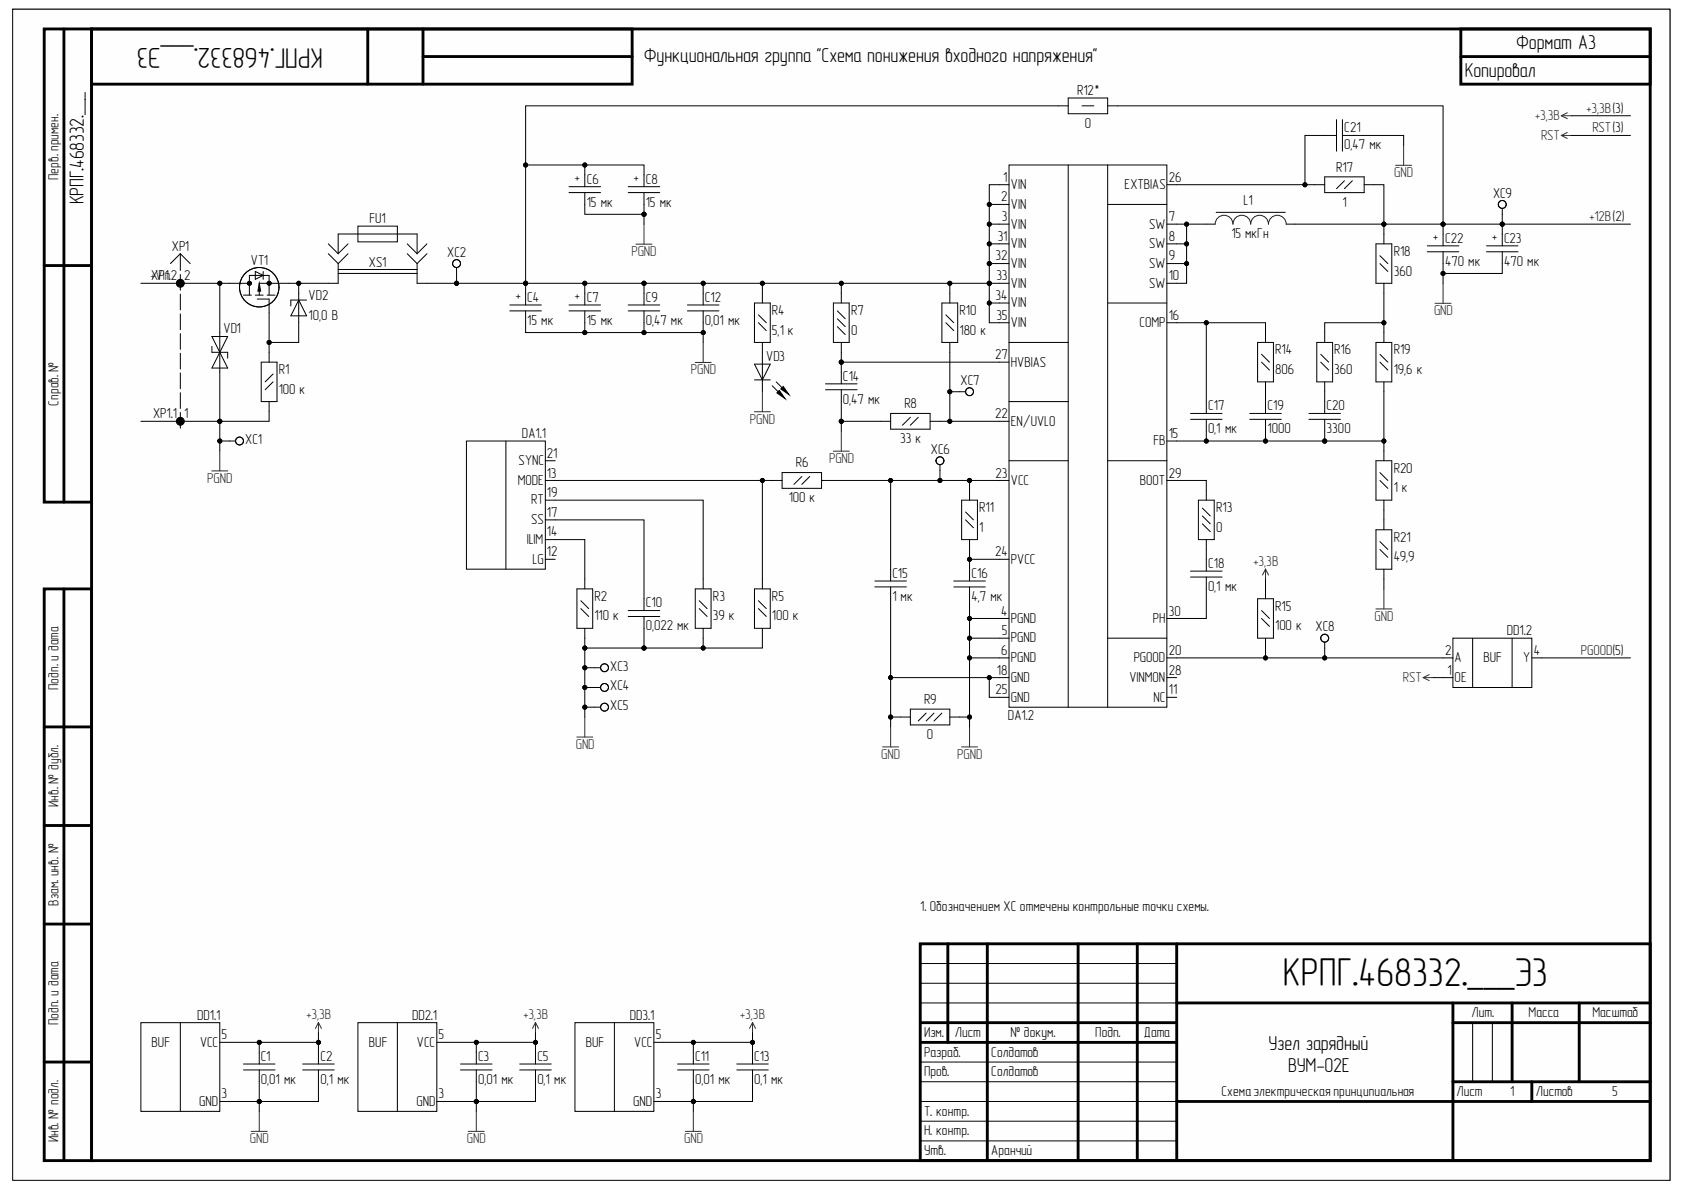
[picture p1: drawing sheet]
<svg xmlns="http://www.w3.org/2000/svg" width="297mm" height="210mm" viewBox="0 0 297 210" stroke-linecap="round" stroke-linejoin="round" font-family="sans-serif">
<defs><g id="words">
<text font-size="7.1" x="226.3" y="173.9">КРПГ.468332.___Э3</text>
<text font-size="5.1" x="57" y="8.5" transform="rotate(-180 57 8.5)">КРПГ.468332.___Э3</text>
<g font-size="3.6">
<text x="113.6" y="10.9">Функциональная группа &quot;Схема понижения входного напряжения&quot;</text>
<text x="267.4" y="8.6">Формат А3</text>
<text x="258.4" y="13.5">Копировал</text>
<text x="14.8" y="36" transform="rotate(-90 14.8 36)">КРПГ.468332.___</text>
<text x="223.8" y="185.2">Узел зарядный</text>
<text x="227.2" y="189">ВУМ-02Е</text>
</g>
<g font-size="2.6">
<text x="10.3" y="31.7" transform="rotate(-90 10.3 31.7)">Перв. примен.</text>
<text x="10.3" y="71.5" transform="rotate(-90 10.3 71.5)">Справ. №</text>
<text x="10.3" y="121.7" transform="rotate(-90 10.3 121.7)">Подп. и дата</text>
<text x="10.3" y="142.3" transform="rotate(-90 10.3 142.3)">Инв. № дубл.</text>
<text x="10.3" y="159.7" transform="rotate(-90 10.3 159.7)">Взам. инв. №</text>
<text x="10.3" y="180.8" transform="rotate(-90 10.3 180.8)">Подп. и дата</text>
<text x="10.3" y="201.5" transform="rotate(-90 10.3 201.5)">Инв. № подл.</text>
</g>
<g font-size="2.5">
<text x="190" y="16.7">R12*</text>
<text x="191.3" y="22.5">0</text>
<text x="237.1" y="23.3">C21</text>
<text x="237.1" y="26.3">0,47 мк</text>
<text x="101.4" y="32.1">+</text>
<text x="103.5" y="32.4">C6</text>
<text x="111.8" y="32.1">+</text>
<text x="113.9" y="32.4">C8</text>
<text x="176.6" y="35.5">2</text>
<text x="177" y="32.1">1</text>
<text x="178.3" y="33.3">VIN</text>
<text x="198.4" y="33.3">EXTBIAS</text>
<text x="206.1" y="32.1">26</text>
<text x="235.7" y="30.3">R17</text>
<text x="263.4" y="34.8">XC9</text>
<text x="65.2" y="39.3">FU1</text>
<text x="103.5" y="36.5">15 мк</text>
<text x="113.9" y="36.5">15 мк</text>
<text x="176.7" y="39">3</text>
<text x="178.3" y="36.9">VIN</text>
<text x="178.3" y="40.3">VIN</text>
<text x="202.7" y="40.3">SW</text>
<text x="206.1" y="39">7</text>
<text x="219.3" y="36.2">L1</text>
<text x="236.8" y="36.5">1</text>
<text x="30.3" y="44.2">XP1</text>
<text x="44.3" y="46.7">VT1</text>
<text x="65.1" y="47">XS1</text>
<text x="78.9" y="45.2">XC2</text>
<text x="175.6" y="45.9">32</text>
<text x="176" y="42.5">31</text>
<text x="178.3" y="43.8">VIN</text>
<text x="178.3" y="47.3">VIN</text>
<text x="202.7" y="43.8">SW</text>
<text x="202.7" y="47.3">SW</text>
<text x="206.1" y="42.5">8</text>
<text x="206.1" y="45.9">9</text>
<text x="217.2" y="42">15 мкГн</text>
<text x="245.8" y="45.2">R18</text>
<text x="252.8" y="42.5">+</text>
<text x="254.9" y="46.9">470 мк</text>
<text x="254.9" y="42.8">C22</text>
<text x="263.2" y="42.5">+</text>
<text x="265.3" y="46.9">470 мк</text>
<text x="265.3" y="42.8">C23</text>
<text x="26.7" y="49.4">XP1.2</text>
<text x="32.5" y="49.4">2</text>
<text x="54.4" y="52.9">VD2</text>
<text x="91" y="52.9">+</text>
<text x="93" y="53.3">C4</text>
<text x="101.4" y="52.9">+</text>
<text x="103.5" y="53.3">C7</text>
<text x="113.9" y="53.3">C9</text>
<text x="124.3" y="53.3">C12</text>
<text x="175.6" y="52.9">34</text>
<text x="175.8" y="49.4">33</text>
<text x="178.3" y="50.7">VIN</text>
<text x="202.7" y="50.7">SW</text>
<text x="206.1" y="49.4">10</text>
<text x="245.8" y="48.6">360</text>
<text x="39.4" y="58.8">VD1</text>
<text x="54.4" y="56.4">10,0 В</text>
<text x="93" y="57.3">15 мк</text>
<text x="103.5" y="57.3">15 мк</text>
<text x="113.9" y="57.3">0,47 мк</text>
<text x="124.3" y="57.3">0,01 мк</text>
<text x="136.2" y="59">5,1 к</text>
<text x="136.2" y="55.6">R4</text>
<text x="150.1" y="59">0</text>
<text x="150.1" y="55.6">R7</text>
<text x="169.3" y="59">180 к</text>
<text x="169.3" y="55.6">R10</text>
<text x="175.8" y="56.4">35</text>
<text x="178.3" y="54.2">VIN</text>
<text x="178.3" y="57.7">VIN</text>
<text x="201" y="57.7">COMP</text>
<text x="206.1" y="56.4">16</text>
<text x="49.2" y="66">R1</text>
<text x="135.1" y="63.7">VD3</text>
<text x="175.5" y="63.3">27</text>
<text x="178.3" y="64.7">HVBIAS</text>
<text x="224.9" y="66">806</text>
<text x="224.9" y="62.5">R14</text>
<text x="235.3" y="66">360</text>
<text x="235.3" y="62.5">R16</text>
<text x="245.8" y="66">19,6 к</text>
<text x="245.8" y="62.5">R19</text>
<text x="49.2" y="69.4">100 к</text>
<text x="148.7" y="71.2">0,47 мк</text>
<text x="148.7" y="67.1">C14</text>
<text x="169.4" y="67.8">XC7</text>
<text x="27" y="73.7">XP1.1</text>
<text x="32.5" y="73.7">1</text>
<text x="92.1" y="77.2">DA1.1</text>
<text x="159.5" y="72.1">R8</text>
<text x="175.5" y="73.7">22</text>
<text x="178.3" y="75.1">EN/UVLO</text>
<text x="206.1" y="77.2">15</text>
<text x="213.1" y="76.4">0,1 мк</text>
<text x="213.1" y="72.4">C17</text>
<text x="223.6" y="76.4">1000</text>
<text x="223.6" y="72.4">C19</text>
<text x="234" y="76.4">3300</text>
<text x="234" y="72.4">C20</text>
<text x="43.2" y="78.3">XC1</text>
<text x="91.5" y="82">SYNC</text>
<text x="96.5" y="80.8">21</text>
<text x="140.4" y="82.5">R6</text>
<text x="158.8" y="78.1">33 к</text>
<text x="164.2" y="80">XC6</text>
<text x="203.4" y="78.6">FB</text>
<text x="245.8" y="83.4">R20</text>
<text x="91.3" y="85.5">MODE</text>
<text x="93.7" y="89">RT</text>
<text x="96.5" y="84.2">13</text>
<text x="96.5" y="87.7">19</text>
<text x="139.1" y="88.6">100 к</text>
<text x="175.6" y="84.2">23</text>
<text x="178.3" y="85.5">VCC</text>
<text x="201.1" y="85.5">BOOT</text>
<text x="206.1" y="84.2">29</text>
<text x="245.8" y="86.9">1 к</text>
<text x="92.9" y="96">ILIM</text>
<text x="93.7" y="92.5">SS</text>
<text x="96.5" y="94.6">14</text>
<text x="96.5" y="91.2">17</text>
<text x="172.7" y="93.8">1</text>
<text x="172.7" y="90.3">R11</text>
<text x="214.5" y="93.8">0</text>
<text x="214.5" y="90.3">R13</text>
<text x="245.8" y="95.6">R21</text>
<text x="93.9" y="99.5">LG</text>
<text x="96.5" y="98.1">12</text>
<text x="157.4" y="101.9">C15</text>
<text x="171.4" y="101.9">C16</text>
<text x="175.5" y="98.1">24</text>
<text x="178.3" y="99.5">PVCC</text>
<text x="213.1" y="100.2">C18</text>
<text x="245.8" y="99">49,9</text>
<text x="104.9" y="106">R2</text>
<text x="113.9" y="107.1">C10</text>
<text x="125.8" y="106">R3</text>
<text x="136.2" y="106">R5</text>
<text x="157.4" y="106">1 мк</text>
<text x="171.4" y="106">4,7 мк</text>
<text x="213.1" y="104.3">0,1 мк</text>
<text x="224.9" y="107.7">R15</text>
<text x="104.9" y="109.4">110 к</text>
<text x="113.9" y="111.2">0,022 мк</text>
<text x="125.8" y="109.4">39 к</text>
<text x="136.2" y="109.4">100 к</text>
<text x="176.6" y="108.6">4</text>
<text x="176.7" y="112.1">5</text>
<text x="178.3" y="109.9">PGND</text>
<text x="178.3" y="113.3">PGND</text>
<text x="203.4" y="109.9">PH</text>
<text x="206.1" y="108.6">30</text>
<text x="224.9" y="111.2">100 к</text>
<text x="232" y="111.3">XC8</text>
<text x="265.8" y="112.1">DD1.2</text>
<text x="107.6" y="118.3">XC3</text>
<text x="175.9" y="119">18</text>
<text x="176.6" y="115.5">6</text>
<text x="178.3" y="116.8">PGND</text>
<text x="200" y="116.8">PGOOD</text>
<text x="206.1" y="119">28</text>
<text x="206.1" y="115.5">20</text>
<text x="254.9" y="115.5">2</text>
<text x="255.3" y="119">1</text>
<text x="256.6" y="116.8">A</text>
<text x="261.7" y="116.8">BUF</text>
<text x="268.7" y="116.8">Y</text>
<text x="270.5" y="115.5">4</text>
<text x="107.6" y="121.8">XC4</text>
<text x="107.6" y="125.2">XC5</text>
<text x="163" y="124.2">R9</text>
<text x="175.6" y="122.5">25</text>
<text x="178.3" y="120.3">GND</text>
<text x="178.3" y="123.8">GND</text>
<text x="199.2" y="120.3">VINMON</text>
<text x="203.4" y="123.8">NC</text>
<text x="206.1" y="122.5">11</text>
<text x="256.6" y="120.3">OE</text>
<text x="163.5" y="130.3">0</text>
<text x="177.8" y="127">DA1.2</text>
<text x="162.3" y="160.7">1. Обозначением XC отмечены контрольные точки схемы.</text>
<text x="34.8" y="179.9">DD1.1</text>
<text x="72.7" y="179.9">DD2.1</text>
<text x="111.1" y="179.9">DD3.1</text>
<text x="259.5" y="179.4">Лит.</text>
<text x="269.6" y="179.4">Масса</text>
<text x="280.9" y="179.4">Масштаб</text>
<text x="26.7" y="184.6">BUF</text>
<text x="35.3" y="184.6">VCC</text>
<text x="39.1" y="183.3">5</text>
<text x="65.1" y="184.6">BUF</text>
<text x="73.5" y="184.6">VCC</text>
<text x="77.3" y="183.3">5</text>
<text x="103.3" y="184.6">BUF</text>
<text x="111.9" y="184.6">VCC</text>
<text x="115.7" y="183.3">5</text>
<text x="163" y="182.9">Изм.</text>
<text x="168.4" y="182.9">Лист</text>
<text x="178.2" y="182.9">№ докум.</text>
<text x="193.2" y="182.9">Подп.</text>
<text x="201.7" y="182.9">Дата</text>
<text x="46" y="191.2">0,01 мк</text>
<text x="46" y="187.1">C1</text>
<text x="56.5" y="191.2">0,1 мк</text>
<text x="56.5" y="187.1">C2</text>
<text x="84.4" y="191.2">0,01 мк</text>
<text x="84.4" y="187.1">C3</text>
<text x="94.8" y="191.2">0,1 мк</text>
<text x="94.8" y="187.1">C5</text>
<text x="122.6" y="191.2">0,01 мк</text>
<text x="122.6" y="187.1">C11</text>
<text x="133" y="191.2">0,1 мк</text>
<text x="133" y="187.1">C13</text>
<text x="163" y="186.4">Разраб.</text>
<text x="163" y="189.8">Пров.</text>
<text x="174.8" y="186.4">Солдатов</text>
<text x="174.8" y="189.8">Солдатов</text>
<text x="35.1" y="195.1">GND</text>
<text x="39.1" y="193.7">3</text>
<text x="73.5" y="195.1">GND</text>
<text x="77.3" y="193.7">3</text>
<text x="111.7" y="195.1">GND</text>
<text x="115.7" y="193.7">3</text>
<text x="163" y="196.8">Т. контр.</text>
<text x="215.5" y="193.3">Схемаэлектрическая принципиальная</text>
<text x="256.9" y="193.3">Лист</text>
<text x="266.4" y="193.3">1</text>
<text x="270.9" y="193.3">Листов</text>
<text x="284.3" y="193.3">5</text>
<text x="163" y="200.3">Н. контр.</text>
<text x="163" y="203.8">Утв.</text>
<text x="174.8" y="203.8">Аранчий</text>
</g>
<g font-size="2.5" fill="#2e2e2e">
<text x="270.8" y="21.2">+3,3В</text>
<text x="271.8" y="24.7">RST</text>
<text x="245.9" y="31.3">GND</text>
<text x="111.4" y="45.2">PGND</text>
<text x="252.9" y="55.6">GND</text>
<text x="121.9" y="66">PGND</text>
<text x="132.3" y="74.8">PGND</text>
<text x="146.2" y="81.7">PGND</text>
<text x="221.1" y="99.8">+3,3В</text>
<text x="242.5" y="109.5">GND</text>
<text x="247.4" y="120.3">RST</text>
<text x="101.6" y="132.1">GND</text>
<text x="155.5" y="133.9">GND</text>
<text x="168.8" y="133.9">PGND</text>
<text x="54.1" y="179.8">+3,3В</text>
<text x="92.3" y="179.8">+3,3В</text>
<text x="130.6" y="179.8">+3,3В</text>
<text x="44.1" y="201.7">GND</text>
<text x="82.3" y="201.7">GND</text>
<text x="120.7" y="201.7">GND</text>
</g>
<g font-size="2.5" fill="#262626">
<text x="279.9" y="19.9">+3,3В(3)</text>
<text x="280.9" y="23.3">RST(3)</text>
<text x="280.4" y="39">+12В(2)</text>
<text x="26.6" y="49.4">+Vin</text>
<text x="36.6" y="85.2">PGND</text>
<text x="278.8" y="115.5">PGOOD(5)</text>
</g>
</g></defs>
<path d="M2.2 1.6h292.4v206.6h-292.4z" fill-rule="evenodd" fill="#fefefe"/>
<path d="M2.2 1.6h292.4v206.6h-292.4z" fill="none" stroke="#000" stroke-width=".18"/>
<path d="M2.2 1.6h292.4v206.6h-292.4z" fill-rule="evenodd" fill="#fefefe"/>
<g fill="none" stroke="#000" stroke-width=".18">
<path d="M2.2 1.6h292.4v206.6h-292.4zM188.4 18.7h-95.7v10.4h20.9v1.7M188.4 17.3h7v2.8h-7zM190.9 18.7h2M195.4 18.7h59.1v24.7M63.1 39.9h7v2.8h-7zM92.7 29.1v24.7M100.4 34h5.5M100.4 32.9h5.5M103.2 29.1v3.8M103.2 34v3.8h10.4M110.8 34h5.6"/>
<path d="M110.8 32.9h5.6M113.6 30.8v2.1M113.6 34v5.5M178 29.1h27.8v95.6h-27.8zM178 39.5h-3.5v3.5M178 36.1h-3.5v3.4M178 32.6h-3.5v3.5M188.4 29.1v95.6M195.4 29.1v95.6M195.4 36.1h10.4M205.8 39.5h8.5M205.8 32.6h27.9"/>
<path d="M209.3 39.5v10.5h-3.5M214.5 37.5h12.2M226.9 39.5h60.7M233.7 31.2h6.9v2.8h-6.9zM235.7 23.9h-5.5v8.7M235.7 21.1v5.6M236.8 23.9h10.8v1.7M236.8 21.1v5.6M237.1 31.9l-1.4 1.4M238.5 31.9l-1.4 1.4M240.6 32.6h3.5v10.4M265 36.8v6.6"/>
<path d="M277.2 20.4h10.4M277.2 23.9h10.4M24.8 50h19.2M31.8 44.8v2.9M31.8 48.4v2.8M31.8 51.9v2.8M31.8 55.4v2.7M31.8 58.8v2.8M31.8 44.8l-1.7 1.7M31.8 44.8l1.7 1.7M37.4 59.4h2.8l-2.8 5.5h2.8zM38.8 50v29.5"/>
<path d="M42.9 52.1h1.4M44 52.1v-3.5h3.5v3.5M45 52.1h1.4M45 47.9l1.4 .7-1.4 .7zM45.4 52.7h2.1v7.7M45.7 50l.3 1.4h-.5zM45.7 51v1.1M46.4 47.9v1.4M47.1 52.1h1.4M52.7 50v10.4h-5.2v3.5M52.7 52.9l1.4 2.8h-2.8zM54.1 52.9h-2.8v1.1"/>
<path d="M57.9 44.8l1.8 1.7M57.9 43l1.8 1.8M59.7 46.5v3.5h-14M59.7 44.8v-3.5h13.9v3.5M59.7 47.5h13.9M59.7 48.2h13.9M61.4 44.8l-1.7 1.7M61.4 43l-1.7 1.8M71.8 44.8l1.8 1.7M71.8 43l1.8 1.8M73.6 46.5v3.5h6.9M75.3 44.8l-1.7 1.7"/>
<path d="M75.3 43l-1.7 1.8M80.5 50h33.1M80.5 47.2v2.8M89.9 53.8h5.6M89.9 54.8h5.6M92.7 54.8v3.9h31.3M100.4 53.8h5.5M100.4 54.8h5.5M103.2 50v3.8M103.2 54.8v3.9M110.8 53.8h5.6M110.8 54.8h5.6"/>
<path d="M113.6 50v3.8M113.6 54.8v3.9M113.6 50h60.9M121.2 53.8h5.6M121.2 54.8h5.6M124 54.8v5.6M124 50v3.8M133.1 53.4h2.8v7h-2.8zM133.8 55.5l1.4 1.4M133.8 56.9l1.4 1.4M134.5 50v3.4M147 53.4h2.8v7h-2.8z"/>
<path d="M147.7 54.8l1.4 1.4M147.7 56.2l1.4 1.4M147.7 57.6l1.4 1.4M148.4 50v3.4M166.1 53.4h2.8v7h-2.8zM166.8 55.5l1.4 1.4M166.8 56.9l1.4 1.4M167.5 50v3.4M174.5 50v6.9h3.5M174.5 53.4h3.5M174.5 50h3.5M174.5 46.5h3.5"/>
<path d="M174.5 46.5v3.5M178 43h-3.5v3.5M195.4 53.4h10.4M205.8 56.9h17.4v3.5M205.8 43h3.5M205.8 46.5h3.5M212.8 56.9v16M242.7 43h2.8v7h-2.8zM243.4 45.1l1.4 1.4M243.4 46.5l1.4 1.4M244.1 50v6.9M251.8 43.4h5.5"/>
<path d="M251.8 44.4h5.5M254.5 44.4v5.6M262.2 43.4h5.6M262.2 44.4h5.6M265 44.4v3.8h-10.5M31.8 62.3v2.8M31.8 65.8v2.8M31.8 69.3v2.8M31.8 72.7v2.8M37.4 61.1v1h2.8v1.1M38.8 77.8h2.8M46.1 63.9h2.8v6.9h-2.8z"/>
<path d="M47.5 70.8v3.5h-22.7M48.2 66l-1.4 1.4M48.2 67.4l-1.4 1.3M82.3 77.8h13.9v22.6h-13.9zM89.2 77.8v22.6M133.1 64.2h2.8l-1.4 2.8zM133.1 67h2.8M134.5 60.4v8.7M136.2 68.1l1.4 1.3M136.9 67.4l1.4 1.3M137.5 68.9l1 1.4-1.5-1zM137.7 68.6l.5-.4 1 1.4z"/>
<path d="M145.6 67.7h5.6M145.6 68.7h5.6M148.4 60.4v7.3M148.4 68.7v7.4M148.4 74.3h8.7M148.4 63.9h29.6M157.1 72.9h7v2.8h-7zM160.6 73.6l-1.4 1.4M162 73.6l-1.4 1.4M164.1 74.3h13.9M167.5 60.4v8.7M170.3 69.1h-2.8v5.2"/>
<path d="M178 60.4h10.4M178 70.8h10.4M210 72.9h5.6M210 74h5.6M212.8 74v3.8M220.4 72.9h5.6M220.4 74h5.6M221.8 60.4h2.8v7h-2.8zM222.5 62.5l1.4 1.4M222.5 63.9l1.4 1.4M223.2 74v3.8h-17.4M223.2 67.4v5.5"/>
<path d="M223.2 77.8h10.5M230.9 72.9h5.5M230.9 74h5.5M232.3 60.4h2.8v7h-2.8zM233 62.5l1.4 1.4M233 63.9l1.4 1.4M233.7 60.4v-3.5h10.4v3.5M233.7 77.8h10.4v3.5M233.7 67.4v5.5M233.7 74v3.8M242.7 60.4h2.8v7h-2.8zM243.4 62.5l1.4 1.4"/>
<path d="M243.4 63.9l1.4 1.4M244.1 67.4v10.4M96.2 88.2h27.8v15.7M96.2 91.7h17.4v16M96.2 95.2h7v8.7M96.2 84.7h41.8M96.2 81.3h1.7M96.2 98.7h1.7M134.5 84.7v19.2M138 83.4h6.9v2.7h-6.9zM141.4 84l-1.4 1.4M142.8 84l-1.4 1.4"/>
<path d="M157.1 84.7v17.8M165.8 82v2.7h-20.9M165.8 84.7h12.2M169.6 88.2h2.8v7h-2.8zM170.3 90.3l1.4 1.4M170.3 91.7l1.4 1.4M171 84.7v3.5M171 95.2v3.5M178 98.7h-7v3.8M178 81.3h10.4M195.4 81.3h10.4M205.8 84.7h7v3.5"/>
<path d="M211.4 88.2h2.8v7h-2.8zM212.1 89.6l1.4 1.4M212.1 91l1.4 1.4M212.1 92.4l1.4 1.4M212.8 95.2v5.5M242.7 81.3h2.8v6.9h-2.8zM242.7 93.4h2.8v7h-2.8zM243.4 84.7l1.4 1.4M243.4 83.4l1.4 1.3M243.4 95.5l1.4 1.4M243.4 96.9l1.4 1.4M244.1 88.2v5.2"/>
<path d="M101.8 103.9h2.7v6.9h-2.7zM102.5 106l1.3 1.4M102.5 107.4l1.3 1.3M103.2 110.8v3.5M103.2 117.8h2.7M110.8 107.7h5.6M110.8 108.7h5.6M113.6 114.3h-10.4v12.2M113.6 108.7v5.6M122.6 103.9h2.8v6.9h-2.8zM123.3 106l1.4 1.4M123.3 107.4l1.4 1.3"/>
<path d="M124 110.8v3.5M133.1 103.9h2.8v6.9h-2.8zM133.8 106l1.4 1.4M133.8 107.4l1.4 1.3M134.5 110.8v3.5h-20.9M154.3 102.5h5.6M154.3 103.5h5.6M157.1 119.5v7h3.5M157.1 103.5v16h20.9M168.2 102.5h5.6M168.2 103.5h5.6M171 103.5v5.6h7"/>
<path d="M171 109.1v19.1M171 112.6h7M171 116h7M174.5 119.5v3.5h3.5M195.4 112.6h10.4M205.8 116h50.5M205.8 119.5h1.8M210 100.7h5.6M210 101.8h5.6M212.8 101.8v7.3h-7M221.8 105.6h2.8v7h-2.8zM222.5 107.7l1.4 1.4"/>
<path d="M222.5 109.1l1.4 1.4M223.2 102.1v3.5M223.2 112.6v3.4M233.7 113.3v2.7M244.1 100.4v3.5M252.8 119.5h3.5M256.3 112.6h13.9v8.7h-13.9zM259.8 112.6v8.7M266.7 112.6v8.7M270.2 116h17.4M103.2 121.3h2.7M103.2 124.7h2.7"/>
<path d="M157.1 126.5v1.7M160.6 125.1h6.9v2.8h-6.9zM163.4 125.8l-1.4 1.4M164.8 125.8l-1.4 1.4M166.1 125.8l-1.3 1.4M167.5 126.5h3.5M205.8 123h1.8M162.3 176.9h45.3M162.3 173.4h45.3M162.3 170h45.3M24.8 180.4h14v15.6h-14zM31.8 180.4v15.6"/>
<path d="M42.9 187.7h5.6M42.9 188.7h5.6M45.7 183.9v3.8M45.7 188.7v7.3M53.4 187.7h5.6M53.4 188.7h5.6M56.2 188.7v5.6h-17.4M56.2 182.1v1.8h-17.4M56.2 183.9v3.8M63.1 180.4h14v15.6h-14zM70.1 180.4v15.6M81.2 187.7h5.6"/>
<path d="M81.2 188.7h5.6M84 183.9v3.8M84 188.7v7.3M91.7 187.7h5.5M91.7 188.7h5.5M94.5 188.7v5.6h-17.4M94.5 182.1v1.8h-17.4M94.5 183.9v3.8M101.4 180.4h13.9v15.6h-13.9zM108.4 180.4v15.6M119.5 187.7h5.6M119.5 188.7h5.6"/>
<path d="M122.3 183.9v3.8M122.3 188.7v7.3M130 187.7h5.5M130 188.7h5.5M132.7 188.7v5.6h-17.4M132.7 182.1v1.8h-17.4M132.7 183.9v3.8M162.3 197.8h45.3M162.3 194.3h45.3M162.3 190.8h45.3M162.3 187.3h45.3M259.8 180.4v10.4"/>
<path d="M263.2 180.4v10.4M162.3 201.2h45.3"/>
<circle cx="92.7" cy="29.1" r=".35"/>
<circle cx="103.2" cy="29.1" r=".35"/>
<circle cx="113.6" cy="37.8" r=".35"/>
<circle cx="174.5" cy="39.5" r=".35"/>
<circle cx="174.5" cy="36.1" r=".35"/>
<circle cx="209.3" cy="39.5" r=".35"/>
<circle cx="230.2" cy="32.6" r=".35"/>
<circle cx="244.1" cy="39.5" r=".35"/>
<circle cx="254.5" cy="39.5" r=".35"/>
<circle cx="265" cy="39.5" r=".35"/>
<circle cx="265" cy="36.1" r=".7"/>
<circle cx="31.8" cy="50" r=".7"/>
<circle cx="31.8" cy="50" r=".35"/>
<circle cx="38.8" cy="50" r=".35"/>
<circle cx="45.7" cy="50.7" r="3.5"/>
<circle cx="52.7" cy="50" r=".35"/>
<circle cx="80.5" cy="46.5" r=".7"/>
<circle cx="80.5" cy="50" r=".35"/>
<circle cx="92.7" cy="50" r=".35"/>
<circle cx="103.2" cy="58.7" r=".35"/>
<circle cx="103.2" cy="50" r=".35"/>
<circle cx="113.6" cy="58.7" r=".35"/>
<circle cx="113.6" cy="50" r=".35"/>
<circle cx="124" cy="58.7" r=".35"/>
<circle cx="124" cy="50" r=".35"/>
<circle cx="134.5" cy="50" r=".35"/>
<circle cx="148.4" cy="50" r=".35"/>
<circle cx="167.5" cy="50" r=".35"/>
<circle cx="174.5" cy="50" r=".35"/>
<circle cx="174.5" cy="53.5" r=".35"/>
<circle cx="174.5" cy="46.5" r=".35"/>
<circle cx="174.5" cy="43" r=".35"/>
<circle cx="209.3" cy="46.5" r=".35"/>
<circle cx="209.3" cy="43" r=".35"/>
<circle cx="212.8" cy="56.9" r=".35"/>
<circle cx="244.1" cy="56.9" r=".35"/>
<circle cx="254.5" cy="48.2" r=".35"/>
<circle cx="31.8" cy="74.3" r=".7"/>
<circle cx="31.8" cy="74.3" r=".35"/>
<circle cx="38.8" cy="74.3" r=".35"/>
<circle cx="38.8" cy="77.8" r=".35"/>
<circle cx="42.2" cy="77.8" r=".7"/>
<circle cx="47.5" cy="60.4" r=".35"/>
<circle cx="148.4" cy="74.3" r=".35"/>
<circle cx="148.4" cy="63.9" r=".35"/>
<circle cx="167.5" cy="74.3" r=".35"/>
<circle cx="167.5" cy="69.1" r=".35"/>
<circle cx="171" cy="69.1" r=".7"/>
<circle cx="212.8" cy="77.8" r=".35"/>
<circle cx="223.2" cy="77.8" r=".35"/>
<circle cx="233.7" cy="77.8" r=".35"/>
<circle cx="244.1" cy="77.8" r=".35"/>
<circle cx="134.5" cy="84.7" r=".35"/>
<circle cx="157.1" cy="84.7" r=".35"/>
<circle cx="165.8" cy="81.3" r=".7"/>
<circle cx="165.8" cy="84.7" r=".35"/>
<circle cx="171" cy="98.7" r=".35"/>
<circle cx="171" cy="84.7" r=".35"/>
<circle cx="103.2" cy="117.8" r=".35"/>
<circle cx="103.2" cy="114.3" r=".35"/>
<circle cx="106.6" cy="117.8" r=".7"/>
<circle cx="113.6" cy="114.3" r=".35"/>
<circle cx="124" cy="114.3" r=".35"/>
<circle cx="157.1" cy="119.5" r=".35"/>
<circle cx="171" cy="109.1" r=".35"/>
<circle cx="171" cy="112.6" r=".35"/>
<circle cx="171" cy="116" r=".35"/>
<circle cx="174.5" cy="119.5" r=".35"/>
<circle cx="223.2" cy="116" r=".35"/>
<circle cx="233.7" cy="112.6" r=".7"/>
<circle cx="233.7" cy="116" r=".35"/>
<circle cx="103.2" cy="121.3" r=".35"/>
<circle cx="103.2" cy="124.7" r=".35"/>
<circle cx="106.6" cy="121.3" r=".7"/>
<circle cx="106.6" cy="124.7" r=".7"/>
<circle cx="157.1" cy="126.5" r=".35"/>
<circle cx="171" cy="126.5" r=".35"/>
<circle cx="45.7" cy="194.3" r=".35"/>
<circle cx="45.7" cy="183.9" r=".35"/>
<circle cx="56.2" cy="183.9" r=".35"/>
<circle cx="84" cy="194.3" r=".35"/>
<circle cx="84" cy="183.9" r=".35"/>
<circle cx="94.5" cy="183.9" r=".35"/>
<circle cx="122.3" cy="194.3" r=".35"/>
<circle cx="122.3" cy="183.9" r=".35"/>
<circle cx="132.7" cy="183.9" r=".35"/>
</g>
<g fill="none" stroke="#000" stroke-width=".51">
<path d="M7.8 5.1h8.3v83.5h-8.3zM11.3 5.1v83.5M16.1 5.1h95.4v9.7h-95.4zM16.2 5.1h274.9v199.6h-274.9zM64.9 5.1v9.7M74.6 5.1v9.7M74.6 10h36.9M257.7 5.1h33.4v9.7h-33.4zM257.7 10h33.4M7.8 46.8h8.3M7.8 103.9h8.4v100.8h-8.4zM11.3 103.9v100.8"/>
<path d="M7.8 128.2h8.3M7.8 145.6h8.3M7.8 163h8.3M162.3 166.5h128.8v38.2h-128.8zM167.2 166.5v17.4M174.1 166.5v38.2M190.2 166.5v38.2M200.6 166.5v38.2M207.6 166.5v38.2M207.6 176.9h83.5M256.3 176.9v27.8M266.7 176.9v13.9"/>
<path d="M278.6 176.9v13.9M7.8 187.3h8.4M162.3 180.4h45.3M162.3 183.9h45.3M207.6 194.3h83.5M256.3 190.8h34.8M256.3 180.4h34.8M270.2 190.8v3.5"/>
<circle cx="44" cy="50" r=".17"/>
<circle cx="47.5" cy="50" r=".17"/>
</g>
<g fill="none" stroke="#2e2e2e" stroke-width=".18">
<path d="M276.5 19.9l-1.1 .5M113.6 39.5v3.6M246.2 29.2h2.8M247.6 25.6v3.6M275.4 20.4l1.1 .5M275.4 20.4h1.8M275.4 23.9l1.1 .5M275.4 23.9h1.8M276.5 23.4l-1.1 .5M112.2 43.1h2.8M253.1 53.5h2.9M254.5 50v3.5"/>
<path d="M122.6 63.9h2.8M124 60.4v3.5M133.1 72.6h2.8M134.5 69.1v3.5M147 79.6h2.8M148.4 76.1v3.5M223.2 100.4l-.5 1M223.2 100.4l.6 1M223.2 100.4v1.7M242.7 107.4h2.8M244.1 103.9v3.5M251 119.5l1.1 .6"/>
<path d="M251 119.5h1.8M252.1 119l-1.1 .5M101.7 130h2.9M103.2 126.5v3.5M155.7 131.7h2.8M157.1 128.2v3.5M169.6 131.7h2.8M171 128.2v3.5M44.3 199.6h2.8M45.7 196v3.6M56.2 180.4l-.6 1M56.2 180.4l.5 1"/>
<path d="M56.2 180.4v1.7M82.6 199.6h2.8M84 196v3.6M94.5 180.4l-.6 1M94.5 180.4l.5 1M94.5 180.4v1.7M120.9 199.6h2.8M122.3 196v3.6M132.7 180.4l-.5 1M132.7 180.4l.6 1M132.7 180.4v1.7"/>
</g>
<path d="M214.3 39.5a1.57 1.57 0 0 1 1.6-1.5 1.57 1.57 0 0 1 1.6 1.5 1.57 1.57 0 0 1 1.5-1.5 1.57 1.57 0 0 1 1.6 1.5 1.57 1.57 0 0 1 1.6-1.5 1.57 1.57 0 0 1 1.5 1.5 1.57 1.57 0 0 1 1.6-1.5 1.57 1.57 0 0 1 1.6 1.5" fill="none" stroke="#1e1e1e" stroke-width=".18"/>
<g fill="#000">
<circle cx="92.7" cy="29.1" r=".35"/>
<circle cx="103.2" cy="29.1" r=".35"/>
<circle cx="113.6" cy="37.8" r=".35"/>
<circle cx="174.5" cy="39.5" r=".35"/>
<circle cx="174.5" cy="36.1" r=".35"/>
<circle cx="209.3" cy="39.5" r=".35"/>
<circle cx="230.2" cy="32.6" r=".35"/>
<circle cx="244.1" cy="39.5" r=".35"/>
<circle cx="254.5" cy="39.5" r=".35"/>
<circle cx="265" cy="39.5" r=".35"/>
<circle cx="31.8" cy="50" r=".7"/>
<circle cx="31.8" cy="50" r=".35"/>
<circle cx="38.8" cy="50" r=".35"/>
<circle cx="52.7" cy="50" r=".35"/>
<circle cx="80.5" cy="50" r=".35"/>
<circle cx="92.7" cy="50" r=".35"/>
<circle cx="103.2" cy="58.7" r=".35"/>
<circle cx="103.2" cy="50" r=".35"/>
<circle cx="113.6" cy="58.7" r=".35"/>
<circle cx="113.6" cy="50" r=".35"/>
<circle cx="124" cy="58.7" r=".35"/>
<circle cx="124" cy="50" r=".35"/>
<circle cx="134.5" cy="50" r=".35"/>
<circle cx="148.4" cy="50" r=".35"/>
<circle cx="167.5" cy="50" r=".35"/>
<circle cx="174.5" cy="50" r=".35"/>
<circle cx="174.5" cy="53.5" r=".35"/>
<circle cx="174.5" cy="46.5" r=".35"/>
<circle cx="174.5" cy="43" r=".35"/>
<circle cx="209.3" cy="46.5" r=".35"/>
<circle cx="209.3" cy="43" r=".35"/>
<circle cx="212.8" cy="56.9" r=".35"/>
<circle cx="244.1" cy="56.9" r=".35"/>
<circle cx="254.5" cy="48.2" r=".35"/>
<circle cx="31.8" cy="74.3" r=".7"/>
<circle cx="31.8" cy="74.3" r=".35"/>
<circle cx="38.8" cy="74.3" r=".35"/>
<circle cx="38.8" cy="77.8" r=".35"/>
<circle cx="47.5" cy="60.4" r=".35"/>
<circle cx="148.4" cy="74.3" r=".35"/>
<circle cx="148.4" cy="63.9" r=".35"/>
<circle cx="167.5" cy="74.3" r=".35"/>
<circle cx="167.5" cy="69.1" r=".35"/>
<circle cx="212.8" cy="77.8" r=".35"/>
<circle cx="223.2" cy="77.8" r=".35"/>
<circle cx="233.7" cy="77.8" r=".35"/>
<circle cx="244.1" cy="77.8" r=".35"/>
<circle cx="134.5" cy="84.7" r=".35"/>
<circle cx="157.1" cy="84.7" r=".35"/>
<circle cx="165.8" cy="84.7" r=".35"/>
<circle cx="171" cy="98.7" r=".35"/>
<circle cx="171" cy="84.7" r=".35"/>
<circle cx="103.2" cy="117.8" r=".35"/>
<circle cx="103.2" cy="114.3" r=".35"/>
<circle cx="113.6" cy="114.3" r=".35"/>
<circle cx="124" cy="114.3" r=".35"/>
<circle cx="157.1" cy="119.5" r=".35"/>
<circle cx="171" cy="109.1" r=".35"/>
<circle cx="171" cy="112.6" r=".35"/>
<circle cx="171" cy="116" r=".35"/>
<circle cx="174.5" cy="119.5" r=".35"/>
<circle cx="223.2" cy="116" r=".35"/>
<circle cx="233.7" cy="116" r=".35"/>
<circle cx="103.2" cy="121.3" r=".35"/>
<circle cx="103.2" cy="124.7" r=".35"/>
<circle cx="157.1" cy="126.5" r=".35"/>
<circle cx="171" cy="126.5" r=".35"/>
<circle cx="45.7" cy="194.3" r=".35"/>
<circle cx="45.7" cy="183.9" r=".35"/>
<circle cx="56.2" cy="183.9" r=".35"/>
<circle cx="84" cy="194.3" r=".35"/>
<circle cx="84" cy="183.9" r=".35"/>
<circle cx="94.5" cy="183.9" r=".35"/>
<circle cx="122.3" cy="194.3" r=".35"/>
<circle cx="122.3" cy="183.9" r=".35"/>
<circle cx="132.7" cy="183.9" r=".35"/>
</g>
<path d="M38.8 79.5v3.6M37.4 83.1h2.8" fill="none" stroke="#262626" stroke-width=".18"/>
<path d="M45.7 50l.3 1.4h-.5zM137.5 68.9l1 1.4-1.5-1zM137.7 68.6l.5-.4 1 1.4z" fill="#000"/>
<use href="#words"/>
</svg>
